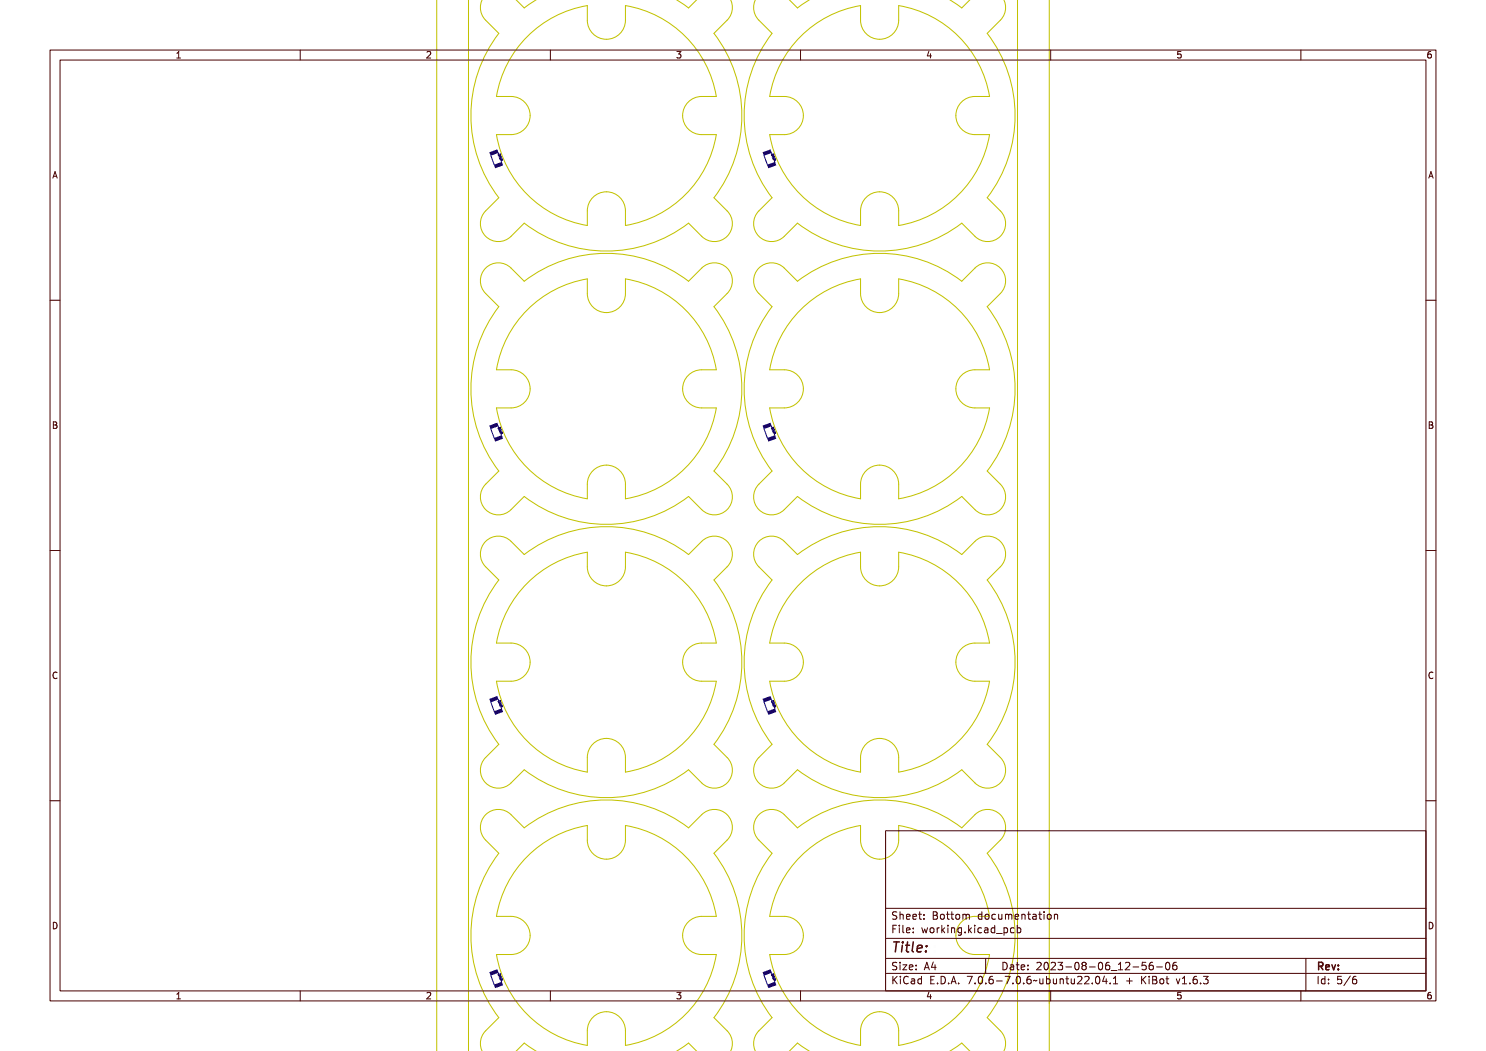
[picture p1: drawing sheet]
<svg xmlns="http://www.w3.org/2000/svg" width="297mm" height="210mm" viewBox="0 0 297 210" stroke-linecap="round" stroke-linejoin="round" font-family="sans-serif">
<defs><g id="words">
<text font-size="2.7" fill="#480000" x="178" y="190.3">Title:</text>
<g font-size="2" fill="#480000">
<text x="178" y="183.7">Sheet: Bottom documentation</text>
<text x="178" y="186.5">File: working.kicad_pcb</text>
<text x="178" y="193.9">Size: A4</text>
<text x="178" y="196.6">KiCad E.D.A. 7.0.6-7.0.6~ubuntu22.04.1 + KiBot v1.6.3</text>
<text x="200" y="193.9">Date: 2023-08-06_12-56-06</text>
<text x="263" y="196.6">Id: 5/6</text>
<text x="263" y="193.9">Rev:</text>
</g>
<g font-size="1.7" fill="#480000">
<text x="35" y="11.7">1</text>
<text x="85" y="11.7">2</text>
<text x="135" y="11.7">3</text>
<text x="185" y="11.7">4</text>
<text x="235" y="11.7">5</text>
<text x="285" y="11.7">6</text>
<text x="10.5" y="35.7">A</text>
<text x="285.5" y="35.7">A</text>
<text x="10.5" y="85.6">B</text>
<text x="285.5" y="85.6">B</text>
<text x="10.5" y="135.7">C</text>
<text x="285.5" y="135.7">C</text>
<text x="10.5" y="185.6">D</text>
<text x="285.5" y="185.6">D</text>
<text x="35" y="199.7">1</text>
<text x="85" y="199.7">2</text>
<text x="135" y="199.7">3</text>
<text x="185" y="199.7">4</text>
<text x="235" y="199.7">5</text>
<text x="285" y="199.7">6</text>
</g>
</g></defs>
<g fill="none" stroke="#000084" stroke-width=".2">
<path d="M99.6 30.9l.4-.1a.25 .25 0 0 1-.1 .3 .25 .25 0 0 1-.3-.2zM99.7 31.4l.5-.2-.4 .4 .5-.1M99.9 31.9l.5-.2v.3M100.1 31.8l.3 .2M100.2 31.6l.4 .2h-.2a.15 .15 0 0 1-.1 .1 .15 .15 0 0 1-.2-.2zM100.2 31.7h.2l-.1 .2zM100.3 31.2l.5 .2-.4-.1 .3 .4-.5-.2 .4 .1zM100.4 32h.1M100.4 30.8l.5 .2a.24 .24 0 0 1-.3 .2 .24 .24 0 0 1-.2-.4zM100.5 30.9l.3 .2h-.3zM154.2 30.9l.4-.1a.25 .25 0 0 1-.1 .3 .25 .25 0 0 1-.3-.2zM154.3 31.4l.5-.2-.4 .4 .5-.1"/>
<path d="M154.5 31.9l.5-.2v.3M154.7 31.8l.3 .2M154.8 31.6l.4 .2h-.2a.15 .15 0 0 1-.1 .1 .15 .15 0 0 1-.2-.2zM154.8 31.7h.2l-.1 .2zM154.9 31.2l.5 .2-.4-.1 .3 .4-.5-.2 .4 .1zM155 32h.1M155.1 30.8l.4 .2a.24 .24 0 0 1-.3 .2 .24 .24 0 0 1-.1-.4zM155.1 30.9l.3 .2h-.3zM99.6 85.5l.4-.1a.25 .25 0 0 1-.1 .3 .25 .25 0 0 1-.3-.2zM99.7 86l.5-.2-.4 .5 .5-.2M100.1 86.4l.1 .2h.2v-.3l-.5 .2M100.2 86.2l.4 .2h-.2a.15 .15 0 0 1-.1 .1 .15 .15 0 0 1-.2-.2z"/>
<path d="M100.2 86.3h.2l-.1 .2zM100.3 85.8l.5 .2-.4-.1 .3 .4-.5-.2 .4 .1zM100.4 85.5l.5 .1a.24 .24 0 0 1-.3 .2 .24 .24 0 0 1-.2-.3zM100.5 85.5l.3 .2h-.3zM154.2 85.5l.4-.1a.25 .25 0 0 1-.1 .3 .25 .25 0 0 1-.3-.2zM154.3 86l.5-.2-.4 .5 .5-.2M154.7 86.4l.1 .2h.2v-.3l-.5 .2M154.8 86.2l.4 .2h-.2a.15 .15 0 0 1-.1 .1 .15 .15 0 0 1-.2-.2zM154.8 86.3h.2l-.1 .2zM154.9 85.8l.5 .2-.4-.1 .3 .4-.5-.2 .4 .1zM155.1 85.5l.4 .1a.24 .24 0 0 1-.3 .2 .24 .24 0 0 1-.1-.3zM155.1 85.5l.3 .2h-.3z"/>
<path d="M99.6 140.1l.4-.1a.25 .25 0 0 1-.1 .3 .25 .25 0 0 1-.3-.2zM99.7 140.6l.5-.2-.4 .5 .5-.2M100.1 141l.1 .2h.2v-.3l-.5 .2M100.2 140.8l.4 .2h-.2a.15 .15 0 0 1-.1 .2 .18 .18 0 0 1-.2-.3zM100.2 140.9l.2 .1-.1 .1zM100.3 140.4l.5 .2-.4-.1 .3 .4-.5-.2 .4 .1zM100.4 140.1l.5 .1a.24 .24 0 0 1-.3 .2 .24 .24 0 0 1-.2-.3zM100.5 140.1l.3 .3-.3-.1zM154.2 140.1l.4-.1a.25 .25 0 0 1-.1 .3 .25 .25 0 0 1-.3-.2zM154.3 140.6l.5-.2-.4 .5 .5-.2M154.7 141l.1 .2h.2v-.3l-.5 .2M154.8 140.8l.4 .2h-.2a.15 .15 0 0 1-.1 .2 .18 .18 0 0 1-.2-.3z"/>
<path d="M154.8 140.9l.2 .1-.1 .1zM154.9 140.4l.5 .2-.4-.1 .3 .4-.5-.2 .4 .1zM155.1 140.1l.4 .1a.24 .24 0 0 1-.3 .2 .24 .24 0 0 1-.1-.3zM155.1 140.1l.3 .3-.3-.1zM99.6 194.8l.4-.2a.25 .25 0 0 1-.1 .3 .25 .25 0 0 1-.3-.1zM99.7 195.2l.5-.1-.4 .4 .5-.2M99.9 195.7l.5-.2v.3h-.1M100.1 195.6l.1 .2M100.2 195.4l.4 .2h-.2a.15 .15 0 0 1-.1 .2 .15 .15 0 0 1-.2-.2zM100.2 195.5l.2 .1-.1 .1zM100.2 195.8h.1M100.3 195l.5 .2-.4-.1 .3 .4-.5-.2 .4 .1z"/>
<path d="M100.4 194.7l.5 .1a.24 .24 0 0 1-.3 .2 .24 .24 0 0 1-.2-.3zM100.5 194.8l.3 .2-.3-.1zM152.7 194.9l.7 1.8M154.2 194.8l.4-.2a.25 .25 0 0 1-.1 .3 .25 .25 0 0 1-.3-.1zM154.2 194.4l.7 1.8M154.3 195.2l.5-.1-.4 .4 .5-.2M154.5 195.7l.5-.2v.3h-.1M154.7 195.6l.1 .2M154.8 195.4l.4 .2h-.2a.15 .15 0 0 1-.1 .2 .15 .15 0 0 1-.2-.2zM154.8 195.5l.2 .1-.1 .1zM154.8 195.8h.1M154.9 195l.5 .2-.4-.1 .3 .4-.5-.2 .4 .1z"/>
<path d="M155.1 194.7l.4 .1a.24 .24 0 0 1-.3 .2 .24 .24 0 0 1-.1-.3zM155.1 194.8l.3 .2-.3-.1z"/>
</g>
<g fill="#000084">
<path d="M153.3 196.8l1.6-.6 .3 .7-1.6 .6z" fill-rule="evenodd"/>
<path d="M152.4 194.3l1.6-.6 .3 .7-1.6 .6z" fill-rule="evenodd"/>
</g>
<path d="M98.1 85.7l.7 1.8M99.6 85.2l.6 1.8" fill="none" stroke="#000084" stroke-width=".2"/>
<g fill="#000084">
<path d="M98.7 87.5l1.6-.5 .3 .7-1.6 .5z" fill-rule="evenodd"/>
<path d="M97.8 85l1.6-.5 .2 .7-1.6 .5z" fill-rule="evenodd"/>
</g>
<path d="M154.2 139.8l.7 1.8M152.7 140.3l.7 1.8" fill="none" stroke="#000084" stroke-width=".2"/>
<g fill="#000084">
<path d="M153.3 142.1l1.6-.5 .3 .7-1.6 .5z" fill-rule="evenodd"/>
<path d="M152.4 139.6l1.6-.5 .3 .7-1.6 .6z" fill-rule="evenodd"/>
</g>
<path d="M152.7 85.7l.7 1.8M154.2 85.2l.7 1.8" fill="none" stroke="#000084" stroke-width=".2"/>
<g fill="#000084">
<path d="M153.3 87.5l1.6-.5 .3 .7-1.6 .5z" fill-rule="evenodd"/>
<path d="M152.4 85l1.6-.5 .3 .7-1.6 .5z" fill-rule="evenodd"/>
</g>
<path d="M98.1 194.9l.7 1.8M99.6 194.4l.6 1.8" fill="none" stroke="#000084" stroke-width=".2"/>
<g fill="#000084">
<path d="M98.7 196.8l1.6-.6 .3 .7-1.6 .6z" fill-rule="evenodd"/>
<path d="M97.8 194.3l1.6-.6 .2 .7-1.6 .6z" fill-rule="evenodd"/>
</g>
<path d="M152.7 31.1l.7 1.8M154.2 30.6l.7 1.8" fill="none" stroke="#000084" stroke-width=".2"/>
<g fill="#000084">
<path d="M153.3 32.9l1.6-.6 .3 .7-1.6 .6z" fill-rule="evenodd"/>
<path d="M152.4 30.4l1.6-.6 .3 .8-1.6 .5z" fill-rule="evenodd"/>
</g>
<path d="M99.6 139.8l.6 1.8M98.1 140.3l.7 1.8" fill="none" stroke="#000084" stroke-width=".2"/>
<g fill="#000084">
<path d="M98.7 142.1l1.6-.5 .3 .7-1.6 .5z" fill-rule="evenodd"/>
<path d="M97.8 139.6l1.6-.5 .2 .7-1.6 .6z" fill-rule="evenodd"/>
</g>
<path d="M98.1 31.1l.7 1.8M99.6 30.6l.6 1.8" fill="none" stroke="#000084" stroke-width=".2"/>
<g fill="#000084">
<path d="M98.7 32.9l1.6-.6 .3 .7-1.6 .6z" fill-rule="evenodd"/>
<path d="M97.8 30.4l1.6-.6 .2 .8-1.6 .5z" fill-rule="evenodd"/>
</g>
<g fill="none" stroke="#c2c200" stroke-width=".2">
<path d="M87.3 -.1v210.2M93.6 -.1v210.2M96.4 0a3.5 3.5 0 0 0 .7 4l2.6 2.7a27 27 0 0 0 0 32.8l-2.6 2.6a3.6 3.6 0 0 0 0 5.1 3.6 3.6 0 0 0 5 0l2.7-2.6a27 27 0 0 0 32.8 0l2.6 2.6a3.6 3.6 0 0 0 5.1 0 3.6 3.6 0 0 0 0-5.1l-2.6-2.6a27 27 0 0 0 0-32.8l2.6-2.7a3.6 3.6 0 0 0 .7-4M103.1 -.1l1.7 1.7 2.4-1.6M139.3 -.1l-1.7 1.7-2.4-1.6M151 0a3.5 3.5 0 0 0 .7 4l2.6 2.7a27 27 0 0 0 0 32.8l-2.6 2.6a3.6 3.6 0 0 0 0 5.1 3.6 3.6 0 0 0 5.1 0l2.6-2.6a27 27 0 0 0 32.8 0l2.7 2.6a3.6 3.6 0 0 0 5 0 3.6 3.6 0 0 0 0-5.1l-2.6-2.6a27 27 0 0 0 0-32.8l2.6-2.7a3.6 3.6 0 0 0 .7-4M157.7 -.1l1.7 1.7 2.4-1.6M193.9 -.1l-1.7 1.7-2.4-1.6M203.4 -.1v210.2M209.7 -.1v210.2M106 6.7a22.1 22.1 0 0 1 11.4-5.6v2.9a3.8 3.8 0 0 0 3.8 3.8 3.8 3.8 0 0 0 3.8-3.8v-2.9a22.1 22.1 0 0 1 18.2 18.2h-3a3.8 3.8 0 0 0-3.8 3.8 3.8 3.8 0 0 0 3.8 3.8h3a22.1 22.1 0 0 1-18.2 18.2v-3a3.8 3.8 0 0 0-3.8-3.8 3.8 3.8 0 0 0-3.8 3.8v3a22.1 22.1 0 0 1-18.2-18.2h2.9a3.8 3.8 0 0 0 3.9-3.8 3.8 3.8 0 0 0-3.9-3.8h-2.9a22.1 22.1 0 0 1 6.8-12.6zM160.6 6.7a22.1 22.1 0 0 1 11.4-5.6v2.9a3.8 3.8 0 0 0 3.8 3.8 3.8 3.8 0 0 0 3.8-3.8v-2.9a22.1 22.1 0 0 1 18.2 18.2h-2.9a3.8 3.8 0 0 0-3.9 3.8 3.8 3.8 0 0 0 3.9 3.8h2.9a22.1 22.1 0 0 1-18.2 18.2v-3a3.8 3.8 0 0 0-3.8-3.8 3.8 3.8 0 0 0-3.8 3.8v3a22.1 22.1 0 0 1-18.2-18.2h3a3.8 3.8 0 0 0 3.8-3.8 3.8 3.8 0 0 0-3.8-3.8h-3a22.1 22.1 0 0 1 6.8-12.6z"/>
<path d="M97.1 53.6a3.6 3.6 0 0 1 5 0l2.7 2.6a27 27 0 0 1 32.8 0l2.6-2.6a3.6 3.6 0 0 1 5.1 0 3.6 3.6 0 0 1 0 5l-2.6 2.7a27 27 0 0 1 0 32.8l2.6 2.6a3.6 3.6 0 0 1 0 5.1 3.6 3.6 0 0 1-5.1 0l-2.6-2.6a27 27 0 0 1-32.8 0l-2.7 2.6a3.6 3.6 0 0 1-5 0 3.6 3.6 0 0 1 0-5.1l2.6-2.6a27 27 0 0 1 0-32.8l-2.6-2.7a3.6 3.6 0 0 1 0-5zM151.7 53.6a3.6 3.6 0 0 1 5.1 0l2.6 2.6a27 27 0 0 1 32.8 0l2.7-2.6a3.6 3.6 0 0 1 5 0 3.6 3.6 0 0 1 0 5l-2.6 2.7a27 27 0 0 1 0 32.8l2.6 2.6a3.6 3.6 0 0 1 0 5.1 3.6 3.6 0 0 1-5 0l-2.7-2.6a27 27 0 0 1-32.8 0l-2.6 2.6a3.6 3.6 0 0 1-5.1 0 3.6 3.6 0 0 1 0-5.1l2.6-2.6a27 27 0 0 1 0-32.8l-2.6-2.7a3.6 3.6 0 0 1 0-5zM106 61.3a22.1 22.1 0 0 1 11.4-5.6v2.9a3.8 3.8 0 0 0 3.8 3.9 3.8 3.8 0 0 0 3.8-3.9v-2.9a22.1 22.1 0 0 1 18.2 18.2h-3a3.8 3.8 0 0 0-3.8 3.8 3.8 3.8 0 0 0 3.8 3.8h3a22.1 22.1 0 0 1-18.2 18.2v-3a3.8 3.8 0 0 0-3.8-3.8 3.8 3.8 0 0 0-3.8 3.8v3a22.1 22.1 0 0 1-18.2-18.2h2.9a3.8 3.8 0 0 0 3.9-3.8 3.8 3.8 0 0 0-3.9-3.8h-2.9a22.1 22.1 0 0 1 6.8-12.6zM159.5 62.5a22.1 22.1 0 0 1 12.5-6.8v2.9a3.8 3.8 0 0 0 3.8 3.9 3.8 3.8 0 0 0 3.8-3.9v-2.9a22.1 22.1 0 0 1 18.2 18.2h-2.9a3.8 3.8 0 0 0-3.9 3.8 3.8 3.8 0 0 0 3.9 3.8h2.9a22.1 22.1 0 0 1-18.2 18.2v-3a3.8 3.8 0 0 0-3.8-3.8 3.8 3.8 0 0 0-3.8 3.8v3a22.1 22.1 0 0 1-18.2-18.2h3a3.8 3.8 0 0 0 3.8-3.8 3.8 3.8 0 0 0-3.8-3.8h-3a22.1 22.1 0 0 1 5.7-11.4zM97.1 108.2a3.6 3.6 0 0 1 5 0l2.7 2.6a27 27 0 0 1 32.8 0l2.6-2.6a3.6 3.6 0 0 1 5.1 0 3.6 3.6 0 0 1 0 5.1l-2.6 2.6a27 27 0 0 1 0 32.8l2.6 2.7a3.6 3.6 0 0 1 0 5 3.6 3.6 0 0 1-5.1 0l-2.6-2.6a27 27 0 0 1-32.8 0l-2.7 2.6a3.6 3.6 0 0 1-5 0 3.6 3.6 0 0 1 0-5l2.6-2.7a27 27 0 0 1 0-32.8l-2.6-2.6a3.6 3.6 0 0 1 0-5.1zM104.8 117.1a22.1 22.1 0 0 1 12.6-6.8v3a3.8 3.8 0 0 0 3.8 3.8 3.8 3.8 0 0 0 3.8-3.8v-3a22.1 22.1 0 0 1 18.2 18.2h-3a3.8 3.8 0 0 0-3.8 3.8 3.8 3.8 0 0 0 3.8 3.8h3a22.1 22.1 0 0 1-18.2 18.2v-2.9a3.8 3.8 0 0 0-3.8-3.9 3.8 3.8 0 0 0-3.8 3.9v2.9a22.1 22.1 0 0 1-18.2-18.2h2.9a3.8 3.8 0 0 0 3.9-3.8 3.8 3.8 0 0 0-3.9-3.8h-2.9a22.1 22.1 0 0 1 5.6-11.4zM151.7 108.2a3.6 3.6 0 0 1 5.1 0l2.6 2.6a27 27 0 0 1 32.8 0l2.7-2.6a3.6 3.6 0 0 1 5 0 3.6 3.6 0 0 1 0 5.1l-2.6 2.6a27 27 0 0 1 0 32.8l2.6 2.7a3.6 3.6 0 0 1 0 5 3.6 3.6 0 0 1-5 0l-2.7-2.6a27 27 0 0 1-32.8 0l-2.6 2.6a3.6 3.6 0 0 1-5.1 0 3.6 3.6 0 0 1 0-5l2.6-2.7a27 27 0 0 1 0-32.8l-2.6-2.6a3.6 3.6 0 0 1 0-5.1zM159.5 117.1a22.1 22.1 0 0 1 12.5-6.8v3a3.8 3.8 0 0 0 3.8 3.8 3.8 3.8 0 0 0 3.8-3.8v-3a22.1 22.1 0 0 1 18.2 18.2h-2.9a3.8 3.8 0 0 0-3.9 3.8 3.8 3.8 0 0 0 3.9 3.8h2.9a22.1 22.1 0 0 1-18.2 18.2v-2.9a3.8 3.8 0 0 0-3.8-3.9 3.8 3.8 0 0 0-3.8 3.9v2.9a22.1 22.1 0 0 1-18.2-18.2h3a3.8 3.8 0 0 0 3.8-3.8 3.8 3.8 0 0 0-3.8-3.8h-3a22.1 22.1 0 0 1 5.7-11.4zM106 170.6a22.1 22.1 0 0 1 11.4-5.7v3a3.8 3.8 0 0 0 3.8 3.8 3.8 3.8 0 0 0 3.8-3.8v-3a22.1 22.1 0 0 1 18.2 18.2h-3a3.8 3.8 0 0 0-3.8 3.8 3.8 3.8 0 0 0 3.8 3.8h3a22.1 22.1 0 0 1-18.2 18.2v-2.9a3.8 3.8 0 0 0-3.8-3.8 3.8 3.8 0 0 0-3.8 3.8v2.9a22.1 22.1 0 0 1-18.2-18.2h2.9a3.8 3.8 0 0 0 3.9-3.8 3.8 3.8 0 0 0-3.9-3.8h-2.9a22.1 22.1 0 0 1 6.8-12.5zM194.9 183.1a3.8 3.8 0 0 0-3.9 3.8 3.8 3.8 0 0 0 3.9 3.8h2.9a22.1 22.1 0 0 1-18.2 18.2v-2.9a3.8 3.8 0 0 0-3.8-3.8 3.8 3.8 0 0 0-3.8 3.8v2.9a22.1 22.1 0 0 1-18.2-18.2h3a3.8 3.8 0 0 0 3.8-3.8 3.8 3.8 0 0 0-3.8-3.8h-3a22.1 22.1 0 0 1 18.2-18.2v3a3.8 3.8 0 0 0 3.8 3.8 3.8 3.8 0 0 0 3.8-3.8v-3a22.1 22.1 0 0 1 18.2 18.2M96.4 210.1a3.5 3.5 0 0 1 .7-4.1l2.6-2.7a27 27 0 0 1 0-32.8l-2.6-2.6a3.6 3.6 0 0 1 0-5.1 3.6 3.6 0 0 1 5 0l2.7 2.6a27 27 0 0 1 32.8 0l2.6-2.6a3.6 3.6 0 0 1 5.1 0 3.6 3.6 0 0 1 0 5.1l-2.6 2.6a27 27 0 0 1 0 32.8l2.6 2.7a3.6 3.6 0 0 1 .7 4.1M103.1 210.1l1.7-1.7 2.4 1.7"/>
<path d="M135.2 210.1l2.4-1.7 1.7 1.7M151 210.1a3.5 3.5 0 0 1 .7-4.1l2.6-2.7a27 27 0 0 1 0-32.8l-2.6-2.6a3.6 3.6 0 0 1 0-5.1 3.6 3.6 0 0 1 5.1 0l2.6 2.6a27 27 0 0 1 32.8 0l2.7-2.6a3.6 3.6 0 0 1 5 0 3.6 3.6 0 0 1 0 5.1l-2.6 2.6a27 27 0 0 1 0 32.8l2.6 2.7a3.6 3.6 0 0 1 .7 4.1M157.7 210.1l1.7-1.7 2.4 1.7M189.8 210.1l2.4-1.7 1.7 1.7"/>
</g>
<g fill="none" stroke="#480000" stroke-width=".2">
<path d="M10 10h277v190h-277zM12 12h273v186h-273zM60 10v2M110 10v2M160 10v2M210 10v2M260 10v2M10 60h2M285 60h2M10 110h2M285 110h2M10 160h2"/>
<path d="M285 160h2M177 166h108v32h-108zM60 198v2M110 198v2M160 198v2M177 181.5h108M177 187.5h108M177 191.5h108M177 194.5h108M178.1 195.2h.2v.6l.6-.6h.3l-.6 .6 .6 .8h-.2l-.5-.7-.2 .2v.5h-.2zM178.2 185h.9v.2h-.7v.4h.6v.2h-.6v.7h-.2zM178.3 182.4l.5-.1h.2v.2a.31 .31 0 0 0-.5-.1 .31 .31 0 0 0 0 .5 .5 .5 0 0 1 .6 .6 .5 .5 0 0 1-.8 .2l-.1-.2a.34 .34 0 0 0 .4 .1 .34 .34 0 0 0 .1-.5 .47 .47 0 0 1-.5-.2 .47 .47 0 0 1 .1-.5z"/>
<path d="M178.3 192.5l.5-.1h.2v.2a.31 .31 0 0 0-.5-.1 .31 .31 0 0 0 0 .5 .5 .5 0 0 1 .6 .6 .5 .5 0 0 1-.8 .2l-.1-.2a.34 .34 0 0 0 .4 .1 .34 .34 0 0 0 .1-.5 .47 .47 0 0 1-.5-.2 .47 .47 0 0 1 .1-.5zM179.4 182.2h.2v.6a.35 .35 0 0 1 .4-.1 .35 .35 0 0 1 .2 .4v.6h-.2v-.8h-.4v.8h-.2zM179.5 185.4h.4v.9h.4v.2h-.9v-.2h.3v-.8h-.2zM179.5 192.8h.4v.9h.4v.1h-.9v-.1h.3v-.8h-.2zM179.5 195.6h.4v.9h.4v.1h-.9v-.1h.3v-.8h-.2zM179.7 184.9h.2v.3h-.2zM179.7 192.3h.2v.3h-.2zM179.7 195.1h.2v.3h-.2zM180.6 184.9h.4v1.3l.4 .1v.2l-.5-.2v-1.2h-.3zM180.6 192.8h.8l-.6 .9h.6v.1h-.8l.6-.9h-.6zM180.7 182.8l.1-.1a.49 .49 0 0 1 .5 0 .49 .49 0 0 1 .2 .5h-.8a.42 .42 0 0 0 .3 .4 .42 .42 0 0 0 .4-.1 .47 .47 0 0 1-.4 .3 .47 .47 0 0 1-.4-.3zM180.7 195.4a.4 .4 0 0 1 .4-.3 .4 .4 0 0 1 .4 .3 .56 .56 0 0 0-.8 .4 .56 .56 0 0 0 .5 .7l.3-.1a.43 .43 0 0 1-.5 .3 .43 .43 0 0 1-.4-.4v-.6z"/>
<path d="M180.8 182.9l.4-.1 .1 .3h-.6zM181.8 195.6l.3-.1a.43 .43 0 0 1 .5 .5v.6h-.1v-.1a.38 .38 0 0 1-.5 .2 .38 .38 0 0 1-.2-.5 .38 .38 0 0 1 .4-.2h.3a.35 .35 0 0 0-.3-.4 .35 .35 0 0 0-.4 .2zM181.9 182.8l.1-.1a.49 .49 0 0 1 .5 0 .49 .49 0 0 1 .2 .5h-.8a.42 .42 0 0 0 .3 .4 .42 .42 0 0 0 .5-.1 .47 .47 0 0 1-.5 .3 .47 .47 0 0 1-.4-.3zM181.9 185.5l.1-.1a.49 .49 0 0 1 .5 0 .49 .49 0 0 1 .2 .5h-.8a.42 .42 0 0 0 .3 .4 .42 .42 0 0 0 .5-.1 .47 .47 0 0 1-.5 .3 .47 .47 0 0 1-.4-.3zM181.9 192.9l.1-.1a.49 .49 0 0 1 .5 0 .49 .49 0 0 1 .2 .5h-.8a.42 .42 0 0 0 .3 .4 .42 .42 0 0 0 .5-.1 .47 .47 0 0 1-.5 .3 .47 .47 0 0 1-.4-.3zM182 196.2l.5-.1a.31 .31 0 0 1-.2 .4 .31 .31 0 0 1-.4-.1zM182 182.9l.4-.1 .1 .3h-.6zM182 185.6l.4-.1 .1 .3h-.6zM182 193l.4-.1 .1 .3h-.6zM183 195.7l.4-.2 .2 .2v-.6h.2v1.5h-.2v-.1a.42 .42 0 0 1-.5 .1 .42 .42 0 0 1-.2-.5zM183.2 195.8l.1-.1a.4 .4 0 0 1 .3 .4 .4 .4 0 0 1-.3 .4l-.2-.2zM183.2 182.3h.2v.4h.4v.1h-.4v.7l.4 .1v.1h-.4l-.1-.1-.1-.8h-.3v-.1h.3z"/>
<path d="M183.3 185.4h.2v.3h-.2zM183.3 186.2h.2v.3h-.2zM183.3 192.8h.2v.3h-.2zM183.3 193.6h.2v.2h-.2zM184.5 182.7h.2v.3h-.2zM184.5 183.5h.2v.2h-.2zM185.2 185.4h.2l.2 .8 .1-.5h.2l.2 .5 .1-.8h.2l-.2 1.1h-.2l-.2-.7-.2 .7h-.1zM185.4 195.2h.9v.2h-.7v.4h.6v.2h-.6v.5h.7v.1h-.9zM185.7 192.4h.2l.5 1.4h-.2l-.1-.3h-.5l-.1 .3h-.2zM185.8 192.6l.2 .7h-.4zM186.6 182.3h.4a.35 .35 0 0 1 .5 .2 .35 .35 0 0 1-.3 .5 .41 .41 0 0 1 .3 .5 .41 .41 0 0 1-.5 .2h-.4zM186.8 183.1h.2a.27 .27 0 0 1 .3 .2 .27 .27 0 0 1-.3 .3h-.2z"/>
<path d="M186.8 182.5h.2a.23 .23 0 0 1 .3 .2 .23 .23 0 0 1-.3 .2h-.2zM186.8 185.6l.1-.1a.39 .39 0 0 1 .4 .4 .39 .39 0 0 1-.4 .4l-.1-.2zM186.9 196.4h.2v.2h-.2zM187.1 192.4h.2v.9h.2v.2h-.2v.3h-.2v-.3h-.6zM187.1 192.6v.7h-.4zM187.8 195.2a.76 .76 0 0 1 .9 .7 .76 .76 0 0 1-.9 .7zM188 195.4a.57 .57 0 0 1 .5 .5 .57 .57 0 0 1-.5 .6zM188 185.4h.2v.2v-.1a.29 .29 0 0 1 .3-.2 .29 .29 0 0 1 .3 .3 .37 .37 0 0 0-.5-.1 .37 .37 0 0 0-.1 .4v.6h-.2zM188 182.9l.1-.1a.39 .39 0 0 1 .4 .4 .39 .39 0 0 1-.4 .4l-.1-.2zM189.1 184.9h.1v.9l.5-.4h.2l-.4 .4 .5 .7h-.2l-.4-.6-.2 .1v.5h-.1zM189.2 182.3h.2v.4h.4v.1h-.4v.7l.4 .1v.1h-.4l-.1-.1-.1-.8h-.2v-.1h.2zM189.3 196.4h.3v.2h-.3z"/>
<path d="M190.3 185.4h.4v.9h.4v.2h-.9v-.2h.4v-.8h-.3zM190.5 182.3h.1v.4h.4v.1h-.4v.7l.4 .1v.1h-.4l-.1-.1v-.8h-.3v-.1h.3zM190.5 195.2h.3l.4 1.4h-.2l-.1-.3h-.5l-.1 .3h-.2zM190.6 184.9h.1v.3h-.1zM190.6 195.4l.2 .7h-.4zM191.4 185.4h.2v.1a.35 .35 0 0 1 .4-.1 .35 .35 0 0 1 .3 .4v.7h-.2l-.1-.9h-.3l-.1 .9h-.2zM191.6 182.9l.1-.1a.39 .39 0 0 1 .4 .4 .39 .39 0 0 1-.4 .4l-.1-.2zM191.7 196.4h.3v.2h-.3zM192.5 182.7l.6 .1 .3-.1 .1 1h-.1l-.1-.9-.2 .1v.8h-.1l-.2-.9-.1 .9h-.2zM192.7 185.5l.3-.2 .3 .2v-.1h.2v1a.53 .53 0 0 1-.8 .4v-.2a.36 .36 0 0 0 .4 .1 .36 .36 0 0 0 .2-.4l-.1 .1a.53 .53 0 0 1-.7-.3 .53 .53 0 0 1 .2-.6zM192.8 185.6l.1-.1a.39 .39 0 0 1 .4 .4 .39 .39 0 0 1-.4 .4l-.1-.2zM193.8 195.2h.9l-.5 1.4h-.2l.5-1.2h-.7z"/>
<path d="M194.1 186.2h.3v.3h-.3zM195.1 182.8l.3-.2 .3 .2v-.6h.2v1.5h-.2v-.1a.42 .42 0 0 1-.6 .1 .42 .42 0 0 1-.1-.5zM195.1 184.9h.2v.9l.4-.4h.3l-.5 .4 .5 .7h-.2l-.4-.6-.1 .1v.5h-.2zM195.2 182.9l.1-.1a.4 .4 0 0 1 .4 .4 .4 .4 0 0 1-.4 .4l-.1-.2zM195.3 196.4h.3v.2h-.3zM196.3 185.4h.5v.9h.3v.2h-.9v-.2h.4v-.8h-.3zM196.3 195.4a.57 .57 0 0 1 .7 0 .57 .57 0 0 1 .1 .8 .5 .5 0 0 1-.6 .5 .5 .5 0 0 1-.3-.8zM196.4 182.9l.1-.1a.39 .39 0 0 1 .4 .4 .39 .39 0 0 1-.4 .4l-.1-.2zM196.5 195.4a.61 .61 0 0 1 .4 1l-.1 .1a.61 .61 0 0 1-.4-1zM196.6 184.9h.2v.3h-.2zM197 191.5v3M197.6 182.8a.39 .39 0 0 1 .4-.2 .39 .39 0 0 1 .3 .3 .4 .4 0 0 0-.6 0 .4 .4 0 0 0 0 .6 .4 .4 0 0 0 .6 0 .45 .45 0 0 1-.6 .3 .45 .45 0 0 1-.3-.6z"/>
<path d="M197.6 185.5a.39 .39 0 0 1 .4-.2 .39 .39 0 0 1 .3 .3 .4 .4 0 0 0-.6 0 .4 .4 0 0 0 0 .6 .4 .4 0 0 0 .6 0 .45 .45 0 0 1-.6 .3 .45 .45 0 0 1-.3-.6zM197.7 196.4h.3v.2h-.3zM198.6 182.7h.2v.8l.2 .1 .3-.2v-.7h.2v1h-.2v-.1a.35 .35 0 0 1-.4 .2 .35 .35 0 0 1-.3-.5zM198.7 185.4l.2-.1a.43 .43 0 0 1 .6 .5v.7h-.2v-.2a.38 .38 0 0 1-.5 .2 .38 .38 0 0 1-.2-.5 .38 .38 0 0 1 .5-.2h.2a.35 .35 0 0 0-.3-.4 .35 .35 0 0 0-.3 .2zM198.7 195.4a.38 .38 0 0 1 .4-.3 .38 .38 0 0 1 .3 .3 .43 .43 0 0 0-.5 0 .43 .43 0 0 0-.1 .5 .46 .46 0 0 1 .7 .1 .46 .46 0 0 1-.2 .6 .46 .46 0 0 1-.7-.2zM198.8 186l.5-.1a.31 .31 0 0 1-.1 .4 .31 .31 0 0 1-.4-.1zM199.8 182.7l.5 .1 .3-.1 .2 1h-.2l-.1-.9-.1 .1-.1 .8h-.1l-.1-.9-.2 .9h-.1zM199.9 185.5l.3-.2 .3 .2v-.6h.2v1.6h-.2v-.2a.42 .42 0 0 1-.5 .1 .42 .42 0 0 1-.2-.5zM200 196h.5v.2h-.5zM200 185.6l.1-.1a.39 .39 0 0 1 .4 .4 .39 .39 0 0 1-.4 .4l-.1-.2zM200.1 192.4a.76 .76 0 0 1 1 .7 .76 .76 0 0 1-1 .7zM200.3 192.6a.57 .57 0 0 1 .6 .5 .57 .57 0 0 1-.6 .6z"/>
<path d="M200.9 186.8l1.2 .1zM201 195.2h.9l-.5 1.4h-.2l.5-1.2h-.7zM201.1 182.8l.2-.1a.49 .49 0 0 1 .5 0 .49 .49 0 0 1 .1 .5h-.7a.42 .42 0 0 0 .2 .4 .42 .42 0 0 0 .5-.1 .47 .47 0 0 1-.4 .3 .47 .47 0 0 1-.5-.3zM201.3 182.9l.3-.1 .2 .3h-.6zM201.4 192.8l.3-.1a.43 .43 0 0 1 .5 .5v.6h-.1v-.1a.38 .38 0 0 1-.5 .2 .38 .38 0 0 1-.2-.5 .38 .38 0 0 1 .4-.2h.3a.35 .35 0 0 0-.3-.4 .35 .35 0 0 0-.4 .2zM201.6 193.4l.5-.1a.31 .31 0 0 1-.2 .4 .31 .31 0 0 1-.4-.1zM202.2 185.4h.2v.1a.53 .53 0 0 1 .8 .3 .53 .53 0 0 1-.6 .7l-.2-.2v.6h-.2zM202.3 182.7h.1v.1a.35 .35 0 0 1 .5-.1 .35 .35 0 0 1 .2 .4v.6h-.2v-.8h-.4l-.1 .8h-.1zM202.5 185.6l.1-.1a.4 .4 0 0 1 .4 .4 .4 .4 0 0 1-.4 .4l-.2-.2zM202.5 196.4h.3v.2h-.3zM202.8 192.4h.2v.4h.4v.1h-.4v.7l.4 .1v.1h-.4l-.2-.1v-.8h-.3v-.1h.3zM203.5 195.4a.57 .57 0 0 1 .8 0 .57 .57 0 0 1 0 .8 .5 .5 0 0 1-.6 .5 .5 .5 0 0 1-.3-.8z"/>
<path d="M203.6 185.5a.39 .39 0 0 1 .4-.2 .39 .39 0 0 1 .3 .3 .4 .4 0 0 0-.5 0 .4 .4 0 0 0 0 .6 .4 .4 0 0 0 .5 0 .45 .45 0 0 1-.6 .3 .45 .45 0 0 1-.2-.6zM203.7 182.3h.2v.4h.4v.1h-.4v.7l.4 .1v.1h-.4l-.2-.1v-.8h-.3v-.1h.3zM203.7 195.4a.61 .61 0 0 1 .4 1l-.1 .1a.61 .61 0 0 1-.3-1zM203.9 192.9l.1-.1a.49 .49 0 0 1 .5 0 .49 .49 0 0 1 .2 .5h-.8a.42 .42 0 0 0 .3 .4 .42 .42 0 0 0 .5-.1 .47 .47 0 0 1-.5 .3 .47 .47 0 0 1-.4-.3zM204 193l.4-.1 .1 .3h-.6zM204.7 184.9h.1v.6a.53 .53 0 0 1 .8 .3 .53 .53 0 0 1-.6 .7l-.2-.2v.2h-.1zM204.7 182.7l.3-.1a.43 .43 0 0 1 .5 .5v.6h-.2v-.1a.38 .38 0 0 1-.5 .2 .38 .38 0 0 1-.2-.5 .38 .38 0 0 1 .5-.2h.2a.35 .35 0 0 0-.2-.4 .35 .35 0 0 0-.4 .2zM204.9 183.3l.4-.1a.31 .31 0 0 1-.1 .4 .31 .31 0 0 1-.4-.1zM204.9 185.6l.1-.1a.39 .39 0 0 1 .4 .4 .39 .39 0 0 1-.4 .4l-.1-.2zM204.9 196.4h.3v.2h-.3zM205.3 192.8h.2v.3h-.2zM205.3 193.6h.2v.2h-.2z"/>
<path d="M205.9 195.4a.38 .38 0 0 1 .4-.3 .38 .38 0 0 1 .3 .3 .43 .43 0 0 0-.5 0 .43 .43 0 0 0-.1 .5 .46 .46 0 0 1 .7 .1 .46 .46 0 0 1-.2 .6 .46 .46 0 0 1-.6-.2zM206.1 182.3h.2v.4h.4v.1h-.4v.7l.4 .1v.1h-.4l-.2-.1v-.8h-.3v-.1h.3zM207 196l1-.1a.49 .49 0 0 1-.8 .1l-.2 .2zM207.1 182.7h.5v.9h.3v.1h-.8v-.1h.3v-.8h-.3zM207.4 192.5a.53 .53 0 0 1 .8 .1 .53 .53 0 0 1-.3 .7l-.3 .4h.7v.1h-.9l.3-.5a.4 .4 0 0 0 .3-.4 .4 .4 0 0 0-.3-.4l-.3 .2zM207.4 182.2h.2v.3h-.2zM208.3 195.6h.1l.1 .8 .2 .1 .2-.2v-.7h.2v1h-.2v-.1a.35 .35 0 0 1-.4 .2 .35 .35 0 0 1-.2-.5zM208.5 182.9l.1-.1a.39 .39 0 0 1 .4 .4 .39 .39 0 0 1-.4 .4l-.2-.2zM208.7 192.6a.57 .57 0 0 1 .7 0 .57 .57 0 0 1 .1 .8 .5 .5 0 0 1-.6 .5 .5 .5 0 0 1-.3-.8zM208.9 192.6a.61 .61 0 0 1 .3 1l-.1 .1a.61 .61 0 0 1-.3-1zM209.5 195.1h.2v.6a.53 .53 0 0 1 .7 .3 .53 .53 0 0 1-.6 .7l-.1-.2v.1h-.2zM209.5 182.7h.2v.1a.35 .35 0 0 1 .4-.1 .35 .35 0 0 1 .2 .4v.6h-.2v-.8h-.4v.8h-.2z"/>
<path d="M209.7 195.8l.1-.1a.4 .4 0 0 1 .4 .4 .4 .4 0 0 1-.4 .4l-.1-.2zM209.8 192.5a.53 .53 0 0 1 .8 .1 .53 .53 0 0 1-.3 .7l-.3 .4h.7v.1h-.9l.3-.5a.4 .4 0 0 0 .3-.4 .4 .4 0 0 0-.3-.4l-.3 .2zM210 198v2M210.7 195.6h.2v.8l.2 .1 .2-.2v-.7h.2v1h-.2v-.1a.35 .35 0 0 1-.4 .2 .35 .35 0 0 1-.2-.5zM211 182.7l.4 .2v.8M211 192.4a.46 .46 0 0 1 .6 0 .46 .46 0 0 1 .1 .6l-.1 .1a.47 .47 0 0 1 .2 .7 .47 .47 0 0 1-.7 0l-.1-.2a.35 .35 0 0 0 .5 .1 .35 .35 0 0 0 0-.5h-.3v-.2a.29 .29 0 0 0 .4-.1 .29 .29 0 0 0-.1-.4 .29 .29 0 0 0-.4 .1h-.1zM211.9 195.6h.2v.1a.35 .35 0 0 1 .4-.1 .35 .35 0 0 1 .2 .4v.6h-.2v-.8h-.4v.8h-.2zM212.4 193.2h.5v.2h-.5zM213.3 195.2h.2v.4h.4v.1h-.4v.7l.4 .1v.1h-.4l-.2-.1v-.8h-.3v-.1h.3zM213.5 192.6a.57 .57 0 0 1 .7 0 .57 .57 0 0 1 .1 .8 .5 .5 0 0 1-.6 .5 .5 .5 0 0 1-.3-.8zM213.7 192.6a.61 .61 0 0 1 .3 1v.1a.61 .61 0 0 1-.4-1zM214.3 195.6h.2v.8l.2 .1 .2-.2v-.7h.2v1h-.2v-.1a.35 .35 0 0 1-.4 .2 .35 .35 0 0 1-.2-.5z"/>
<path d="M214.7 192.5a.41 .41 0 0 1 .7-.1 .41 .41 0 0 1-.2 .7 .42 .42 0 0 1 .2 .6 .42 .42 0 0 1-.7 0 .42 .42 0 0 1 .2-.6l-.3-.2zM215.5 195.3a.53 .53 0 0 1 .8 .1 .53 .53 0 0 1-.3 .7l-.3 .4h.6v.1h-.9l.4-.5a.4 .4 0 0 0 .3-.4 .4 .4 0 0 0-.3-.4l-.3 .2zM216 193.2h.5v.2h-.5zM216.7 195.3a.53 .53 0 0 1 .8 .1 .53 .53 0 0 1-.3 .7l-.3 .4h.6v.1h-.9l.4-.5a.4 .4 0 0 0 .3-.4 .4 .4 0 0 0-.3-.4l-.3 .2zM217.1 192.6a.57 .57 0 0 1 .7 0 .57 .57 0 0 1 .1 .8 .5 .5 0 0 1-.6 .5 .5 .5 0 0 1-.3-.8zM217.3 192.6a.61 .61 0 0 1 .3 1v.1a.61 .61 0 0 1-.4-1zM218.2 196.4h.2v.2h-.2zM218.3 192.6a.38 .38 0 0 1 .4-.3 .38 .38 0 0 1 .3 .3 .43 .43 0 0 0-.5 0 .43 .43 0 0 0-.1 .5 .46 .46 0 0 1 .6 .1 .46 .46 0 0 1-.1 .6 .46 .46 0 0 1-.7-.2zM219.2 195.4a.57 .57 0 0 1 .7 0 .57 .57 0 0 1 .1 .8 .5 .5 0 0 1-.7 .5 .5 .5 0 0 1-.3-.8zM219.2 194.2l1.3 .1zM219.4 195.4a.61 .61 0 0 1 .3 1l-.1 .1a.61 .61 0 0 1-.3-1zM220.7 192.5l.5-.1v1.3h.3v.1h-.8v-.1h.3v-1.1h-.3z"/>
<path d="M220.8 195.2h.2v.9h.2v.2h-.2v.3h-.2v-.3h-.6zM220.8 195.4v.7h-.4zM221.8 196.4h.2v.2h-.2zM221.8 192.5a.53 .53 0 0 1 .8 .1 .53 .53 0 0 1-.3 .7l-.3 .4h.7v.1h-.9l.3-.5a.4 .4 0 0 0 .4-.4 .4 .4 0 0 0-.4-.4l-.3 .2zM222.8 195.3l.5-.1v1.3h.3v.1h-.8v-.1h.3v-1.1h-.3zM223.2 193.2h.5v.2h-.5zM224.3 192.4h.7v.2h-.6v.3a.53 .53 0 0 1 .7 .7 .53 .53 0 0 1-.9 .2v-.2a.38 .38 0 0 0 .5 .1 .38 .38 0 0 0 .1-.5 .38 .38 0 0 0-.5-.1zM225.4 195.5h.2v.4h.4v.2h-.4v.4h-.2v-.4h-.4v-.2h.4zM225.5 192.6a.38 .38 0 0 1 .4-.3 .38 .38 0 0 1 .3 .3 .43 .43 0 0 0-.5 0 .43 .43 0 0 0-.1 .5 .46 .46 0 0 1 .7 .1 .46 .46 0 0 1-.2 .6 .46 .46 0 0 1-.7-.2zM226.8 193.2h.5v.2h-.5zM227.5 195.2h.2v.6l.6-.6h.2l-.6 .6 .6 .8h-.2l-.5-.7-.1 .2v.5h-.2zM227.9 192.6a.57 .57 0 0 1 .8 0 .57 .57 0 0 1 0 .8 .5 .5 0 0 1-.6 .5 .5 .5 0 0 1-.3-.8z"/>
<path d="M228.2 192.6a.61 .61 0 0 1 .3 1l-.1 .1a.61 .61 0 0 1-.3-1zM228.8 195.6h.4v.9h.4v.1h-.9v-.1h.4v-.8h-.3zM229.1 195.1h.1v.3h-.1zM229.1 192.6a.38 .38 0 0 1 .4-.3 .38 .38 0 0 1 .3 .3 .43 .43 0 0 0-.5 0 .43 .43 0 0 0-.1 .5 .46 .46 0 0 1 .7 .1 .46 .46 0 0 1-.2 .6 .46 .46 0 0 1-.6-.2zM229.9 195.2h.4a.35 .35 0 0 1 .5 .2 .35 .35 0 0 1-.3 .5 .41 .41 0 0 1 .3 .5 .41 .41 0 0 1-.5 .2h-.4zM230.1 196h.2a.27 .27 0 0 1 .3 .2 .27 .27 0 0 1-.3 .3h-.2zM230.1 195.4h.2a.23 .23 0 0 1 .3 .2 .23 .23 0 0 1-.3 .2h-.2zM231.2 193.2h1.1M231.3 195.8l.1-.1a.39 .39 0 0 1 .4 .4 .39 .39 0 0 1-.4 .4l-.1-.2zM232.6 195.2h.1v.4h.4v.1h-.4l.1 .7 .3 .1v.1h-.3l-.2-.1v-.8h-.3v-.1h.3zM233.2 192.4l.1-.1a.8 .8 0 0 1 .5 .7 .8 .8 0 0 1-.5 .8 1 1 0 0 1-.1-1.4zM234.6 195.6h.2l.3 .9 .4-.9h.2l-.4 1h-.3z"/>
<path d="M235.1 192.3l-.4 .1a1.01 1.01 0 0 0 0 1.4l.5-.2v-.5l-.2-.2h-.3l-.3 .2M236 195.3l.5-.1v1.3h.3v.1h-.8v-.1h.3v-1.1h-.3zM237.4 196.4h.3v.2h-.3zM238.4 195.4a.38 .38 0 0 1 .4-.3 .38 .38 0 0 1 .3 .3 .43 .43 0 0 0-.5 0 .43 .43 0 0 0-.1 .5 .46 .46 0 0 1 .7 .1 .46 .46 0 0 1-.2 .6 .46 .46 0 0 1-.7-.2zM239.8 196.4h.3v.2h-.3zM240.7 195.2a.46 .46 0 0 1 .6 0 .46 .46 0 0 1 .1 .6l-.1 .1a.47 .47 0 0 1 .2 .7 .47 .47 0 0 1-.7 0l-.1-.2a.35 .35 0 0 0 .5 .1 .35 .35 0 0 0 0-.5l-.3-.1v-.1a.29 .29 0 0 0 .4-.1 .29 .29 0 0 0-.1-.4 .29 .29 0 0 0-.4 .1h-.1zM260 198v2M261 191.5v6.5M263.2 195.2h.8v.2h-.3v1.1h.3v.1h-.8v-.1h.3v-1.1h-.3zM264.4 195.7l.3-.2 .3 .2v-.6h.2v1.5h-.2v-.1a.42 .42 0 0 1-.5 .1 .42 .42 0 0 1-.2-.5zM264.6 195.8l.1-.1a.4 .4 0 0 1 .3 .4 .4 .4 0 0 1-.3 .4l-.2-.2zM265.9 195.6h.2v.3h-.2z"/>
<path d="M265.9 196.4h.2v.2h-.2zM268 195.2h.8v.2h-.6v.3a.53 .53 0 0 1 .6 .7 .53 .53 0 0 1-.9 .2v-.2a.38 .38 0 0 0 .6 .1 .38 .38 0 0 0 .1-.5 .38 .38 0 0 0-.6-.1zM269.9 195.2h.2l-.8 1.6h-.2zM270.5 195.4a.38 .38 0 0 1 .4-.3 .38 .38 0 0 1 .3 .3 .43 .43 0 0 0-.5 0 .43 .43 0 0 0-.2 .5 .46 .46 0 0 1 .7 .1 .46 .46 0 0 1-.2 .6 .46 .46 0 0 1-.6-.2z"/>
<circle cx="187" cy="185.9" r=".53"/>
<circle cx="188.2" cy="183.2" r=".53"/>
<circle cx="191.8" cy="183.2" r=".53"/>
<circle cx="196.6" cy="183.2" r=".53"/>
<circle cx="196.7" cy="195.9" r=".13"/>
<circle cx="199.1" cy="196.2" r=".32"/>
<circle cx="203.9" cy="195.9" r=".13"/>
<circle cx="206.3" cy="196.2" r=".32"/>
<circle cx="208.7" cy="183.2" r=".53"/>
<circle cx="209" cy="193.1" r=".13"/>
<circle cx="213.8" cy="193.1" r=".13"/>
<circle cx="215" cy="193.4" r=".29"/>
<circle cx="215" cy="192.8" r=".25"/>
<circle cx="217.4" cy="193.1" r=".13"/>
<circle cx="218.7" cy="193.4" r=".32"/>
<circle cx="219.5" cy="195.9" r=".13"/>
<circle cx="225.9" cy="193.4" r=".32"/>
<circle cx="228.3" cy="193.1" r=".13"/>
<circle cx="229.5" cy="193.4" r=".32"/>
<circle cx="231.5" cy="196.1" r=".53"/>
<circle cx="238.8" cy="196.2" r=".32"/>
<circle cx="270.9" cy="196.2" r=".32"/>
</g>
<g fill="none" stroke="#480000" stroke-width=".3">
<path d="M178.1 188.4h1.4v.2h-.6v1.7h-.2v-1.7h-.6zM179.9 188.8h.7v1.3h.4v.2h-1.2v-.2h.5v-1.1h-.4zM180.3 188.3h.3v.3h-.3zM181.8 188.4h.2v.4h.6v.2h-.6v1l.6 .1v.2a.55 .55 0 0 1-.8-.5v-.8h-.4v-.2h.4zM183 188.3h.6l.1 1.6 .1 .2h.4v.2a.54 .54 0 0 1-.8-.5v-1.4h-.4zM184.8 189a.65 .65 0 0 1 .8-.1 .65 .65 0 0 1 .3 .7h-1.1a.56 .56 0 0 0 .4 .5 .56 .56 0 0 0 .6-.1v.2a.81 .81 0 0 1-1.1-.1 .81 .81 0 0 1 .1-1.1zM185 189.1l.4-.1 .2 .4h-.8zM186.7 188.9h.3v.4h-.3zM186.7 189.9h.3v.4h-.3zM263.1 192.4a.73 .73 0 0 1 .9 .2v.3l-.3 .3 .5 .6h-.2l-.3-.4-.2-.2h-.2v.6h-.2zM263.3 192.6h.2a.26 .26 0 0 1 .3 .2 .26 .26 0 0 1-.2 .3h-.3zM264.5 192.9l.1-.1a.49 .49 0 0 1 .5 0 .49 .49 0 0 1 .2 .5h-.8a.42 .42 0 0 0 .3 .4 .42 .42 0 0 0 .4-.1 .47 .47 0 0 1-.4 .3 .47 .47 0 0 1-.4-.3z"/>
<path d="M264.6 193l.3-.1 .2 .3h-.6zM265.5 192.8h.2l.3 .9 .3-.9h.2l-.4 1h-.2zM267.1 192.8h.2v.3h-.2zM267.1 193.6h.2v.2h-.2z"/>
</g>
<use href="#words"/>
</svg>
